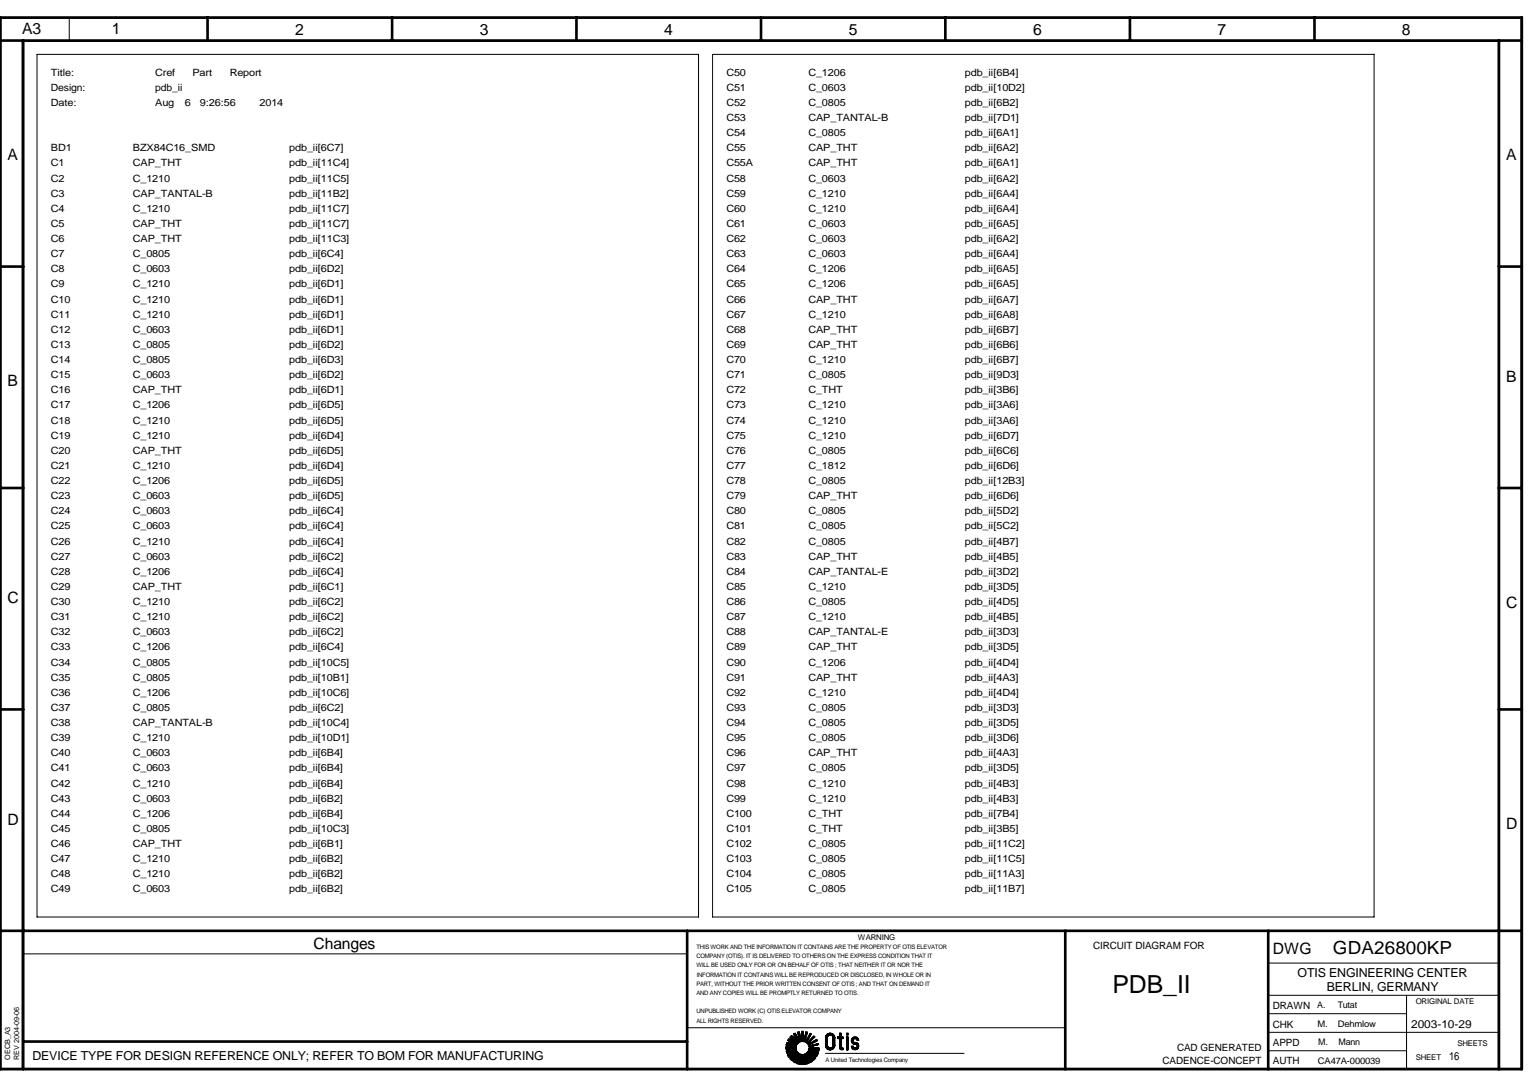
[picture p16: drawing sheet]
<svg xmlns="http://www.w3.org/2000/svg" width="297mm" height="210mm" viewBox="0 0 297 210" stroke-linecap="round" stroke-linejoin="round" font-family="sans-serif">
<defs><g id="words">
<text font-size="4.8" x="214.8" y="191.8">PDB_II</text>
<text font-size="3.5" x="257.4" y="184.2">GDA26800KP</text>
<g font-size="3">
<text x="4.3" y="6.6">A3</text>
<text x="21.6" y="6.6">1</text>
<text x="57" y="6.7">2</text>
<text x="92.7" y="6.7">3</text>
<text x="128.3" y="6.7">4</text>
<text x="163.9" y="6.7">5</text>
<text x="199.5" y="6.7">6</text>
<text x="235.2" y="6.7">7</text>
<text x="270.8" y="6.7">8</text>
<text x="1.4" y="30.9">A</text>
<text x="290.9" y="30.9">A</text>
<text x="1.4" y="74.6">B</text>
<text x="290.9" y="73.7">B</text>
<text x="1.4" y="116.5">C</text>
<text x="290.9" y="117.3">C</text>
<text x="1.4" y="159.2">D</text>
<text x="290.9" y="160.1">D</text>
<text x="60.6" y="183.3">Changes</text>
<text x="245.8" y="184.1">DWG</text>
</g>
<g font-size="2.4">
<text x="250.6" y="188.6">OTIS ENGINEERING CENTER</text>
<text x="256.2" y="191.3">BERLIN, GERMANY</text>
<text x="6.3" y="204.7">DEVICE TYPE FOR DESIGN REFERENCE ONLY; REFER TO BOM FOR MANUFACTURING</text>
</g>
<g font-size="2.2">
<text x="272.5" y="198.5">2003-10-29</text>
<text x="279.9" y="204.7">16</text>
</g>
<g font-size="1.9">
<text x="9.8" y="17.5">Design:</text>
<text x="9.8" y="14.6">Title:</text>
<text x="30" y="14.6">Cref</text>
<text x="30" y="17.5">pdb_ii</text>
<text x="37.2" y="14.6">Part</text>
<text x="44.4" y="14.6">Report</text>
<text x="140.3" y="17.5">C51</text>
<text x="140.3" y="14.6">C50</text>
<text x="156.1" y="17.5">C_0603</text>
<text x="156.1" y="14.6">C_1206</text>
<text x="186.3" y="17.5">pdb_ii[10D2]</text>
<text x="186.3" y="14.6">pdb_ii[6B4]</text>
<text x="9.8" y="20.4">Date:</text>
<text x="30" y="20.4">Aug</text>
<text x="35.7" y="20.4">6</text>
<text x="38.6" y="20.4">9:26:56</text>
<text x="50.1" y="20.4">2014</text>
<text x="140.3" y="23.4">C53</text>
<text x="140.3" y="20.4">C52</text>
<text x="156.1" y="23.4">CAP_TANTAL-B</text>
<text x="156.1" y="20.4">C_0805</text>
<text x="186.3" y="23.4">pdb_ii[7D1]</text>
<text x="186.3" y="20.4">pdb_ii[6B2]</text>
<text x="9.8" y="29.2">BD1</text>
<text x="25.7" y="29.2">BZX84C16_SMD</text>
<text x="55.9" y="29.2">pdb_ii[6C7]</text>
<text x="140.3" y="29.2">C55</text>
<text x="140.3" y="26.3">C54</text>
<text x="156.1" y="29.2">CAP_THT</text>
<text x="156.1" y="26.3">C_0805</text>
<text x="186.3" y="29.2">pdb_ii[6A2]</text>
<text x="186.3" y="26.3">pdb_ii[6A1]</text>
<text x="9.8" y="35.1">C2</text>
<text x="9.8" y="32.1">C1</text>
<text x="25.7" y="35.1">C_1210</text>
<text x="25.7" y="32.1">CAP_THT</text>
<text x="55.9" y="32.1">pdb_ii[11C4]</text>
<text x="55.9" y="35.1">pdb_ii[11C5]</text>
<text x="140.3" y="35.1">C58</text>
<text x="140.3" y="32.1">C55A</text>
<text x="156.1" y="35.1">C_0603</text>
<text x="156.1" y="32.1">CAP_THT</text>
<text x="186.3" y="32.1">pdb_ii[6A1]</text>
<text x="186.3" y="35.1">pdb_ii[6A2]</text>
<text x="9.8" y="40.9">C4</text>
<text x="9.8" y="38">C3</text>
<text x="25.7" y="40.9">C_1210</text>
<text x="25.7" y="38">CAP_TANTAL-B</text>
<text x="55.9" y="38">pdb_ii[11B2]</text>
<text x="55.9" y="40.9">pdb_ii[11C7]</text>
<text x="140.3" y="40.9">C60</text>
<text x="140.3" y="38">C59</text>
<text x="156.1" y="40.9">C_1210</text>
<text x="156.1" y="38">C_1210</text>
<text x="186.3" y="40.9">pdb_ii[6A4]</text>
<text x="186.3" y="38">pdb_ii[6A4]</text>
<text x="9.8" y="46.7">C6</text>
<text x="9.8" y="43.8">C5</text>
<text x="25.7" y="46.7">CAP_THT</text>
<text x="25.7" y="43.8">CAP_THT</text>
<text x="55.9" y="46.7">pdb_ii[11C3]</text>
<text x="55.9" y="43.8">pdb_ii[11C7]</text>
<text x="140.3" y="46.7">C62</text>
<text x="140.3" y="43.8">C61</text>
<text x="156.1" y="46.7">C_0603</text>
<text x="156.1" y="43.8">C_0603</text>
<text x="186.3" y="46.7">pdb_ii[6A2]</text>
<text x="186.3" y="43.8">pdb_ii[6A5]</text>
<text x="9.8" y="52.6">C8</text>
<text x="9.8" y="49.7">C7</text>
<text x="25.7" y="52.6">C_0603</text>
<text x="25.7" y="49.7">C_0805</text>
<text x="55.9" y="52.6">pdb_ii[6D2]</text>
<text x="55.9" y="49.7">pdb_ii[6C4]</text>
<text x="140.3" y="52.6">C64</text>
<text x="140.3" y="49.7">C63</text>
<text x="156.1" y="52.6">C_1206</text>
<text x="156.1" y="49.7">C_0603</text>
<text x="186.3" y="52.6">pdb_ii[6A5]</text>
<text x="186.3" y="49.7">pdb_ii[6A4]</text>
<text x="9.8" y="58.4">C10</text>
<text x="9.8" y="55.5">C9</text>
<text x="25.7" y="58.4">C_1210</text>
<text x="25.7" y="55.5">C_1210</text>
<text x="55.9" y="58.4">pdb_ii[6D1]</text>
<text x="55.9" y="55.5">pdb_ii[6D1]</text>
<text x="140.3" y="58.4">C66</text>
<text x="140.3" y="55.5">C65</text>
<text x="156.1" y="58.4">CAP_THT</text>
<text x="156.1" y="55.5">C_1206</text>
<text x="186.3" y="58.4">pdb_ii[6A7]</text>
<text x="186.3" y="55.5">pdb_ii[6A5]</text>
<text x="9.8" y="64.3">C12</text>
<text x="9.8" y="61.3">C11</text>
<text x="25.7" y="64.3">C_0603</text>
<text x="25.7" y="61.3">C_1210</text>
<text x="55.9" y="64.3">pdb_ii[6D1]</text>
<text x="55.9" y="61.3">pdb_ii[6D1]</text>
<text x="140.3" y="64.3">C68</text>
<text x="140.3" y="61.3">C67</text>
<text x="156.1" y="64.3">CAP_THT</text>
<text x="156.1" y="61.3">C_1210</text>
<text x="186.3" y="64.3">pdb_ii[6B7]</text>
<text x="186.3" y="61.3">pdb_ii[6A8]</text>
<text x="9.8" y="70.1">C14</text>
<text x="9.8" y="67.2">C13</text>
<text x="25.7" y="70.1">C_0805</text>
<text x="25.7" y="67.2">C_0805</text>
<text x="55.9" y="70.1">pdb_ii[6D3]</text>
<text x="55.9" y="67.2">pdb_ii[6D2]</text>
<text x="140.3" y="70.1">C70</text>
<text x="140.3" y="67.2">C69</text>
<text x="156.1" y="70.1">C_1210</text>
<text x="156.1" y="67.2">CAP_THT</text>
<text x="186.3" y="67.2">pdb_ii[6B6]</text>
<text x="186.3" y="70.1">pdb_ii[6B7]</text>
<text x="9.8" y="75.9">C16</text>
<text x="9.8" y="73">C15</text>
<text x="25.7" y="75.9">CAP_THT</text>
<text x="25.7" y="73">C_0603</text>
<text x="55.9" y="75.9">pdb_ii[6D1]</text>
<text x="55.9" y="73">pdb_ii[6D2]</text>
<text x="140.3" y="75.9">C72</text>
<text x="140.3" y="73">C71</text>
<text x="156.1" y="75.9">C_THT</text>
<text x="156.1" y="73">C_0805</text>
<text x="186.3" y="75.9">pdb_ii[3B6]</text>
<text x="186.3" y="73">pdb_ii[9D3]</text>
<text x="9.8" y="81.8">C18</text>
<text x="9.8" y="78.9">C17</text>
<text x="25.7" y="81.8">C_1210</text>
<text x="25.7" y="78.9">C_1206</text>
<text x="55.9" y="81.8">pdb_ii[6D5]</text>
<text x="55.9" y="78.9">pdb_ii[6D5]</text>
<text x="140.3" y="81.8">C74</text>
<text x="140.3" y="78.9">C73</text>
<text x="156.1" y="81.8">C_1210</text>
<text x="156.1" y="78.9">C_1210</text>
<text x="186.3" y="81.8">pdb_ii[3A6]</text>
<text x="186.3" y="78.9">pdb_ii[3A6]</text>
<text x="9.8" y="87.6">C20</text>
<text x="9.8" y="84.7">C19</text>
<text x="25.7" y="87.6">CAP_THT</text>
<text x="25.7" y="84.7">C_1210</text>
<text x="55.9" y="87.6">pdb_ii[6D5]</text>
<text x="55.9" y="84.7">pdb_ii[6D4]</text>
<text x="140.3" y="87.6">C76</text>
<text x="140.3" y="84.7">C75</text>
<text x="156.1" y="87.6">C_0805</text>
<text x="156.1" y="84.7">C_1210</text>
<text x="186.3" y="87.6">pdb_ii[6C6]</text>
<text x="186.3" y="84.7">pdb_ii[6D7]</text>
<text x="9.8" y="93.5">C22</text>
<text x="9.8" y="90.6">C21</text>
<text x="25.7" y="93.5">C_1206</text>
<text x="25.7" y="90.6">C_1210</text>
<text x="55.9" y="93.5">pdb_ii[6D5]</text>
<text x="55.9" y="90.6">pdb_ii[6D4]</text>
<text x="140.3" y="93.5">C78</text>
<text x="140.3" y="90.6">C77</text>
<text x="156.1" y="93.5">C_0805</text>
<text x="156.1" y="90.6">C_1812</text>
<text x="186.3" y="93.5">pdb_ii[12B3]</text>
<text x="186.3" y="90.6">pdb_ii[6D6]</text>
<text x="9.8" y="99.3">C24</text>
<text x="9.8" y="96.4">C23</text>
<text x="25.7" y="99.3">C_0603</text>
<text x="25.7" y="96.4">C_0603</text>
<text x="55.9" y="99.3">pdb_ii[6C4]</text>
<text x="55.9" y="96.4">pdb_ii[6D5]</text>
<text x="140.3" y="99.3">C80</text>
<text x="140.3" y="96.4">C79</text>
<text x="156.1" y="99.3">C_0805</text>
<text x="156.1" y="96.4">CAP_THT</text>
<text x="186.3" y="96.4">pdb_ii[6D6]</text>
<text x="186.3" y="99.3">pdb_ii[5D2]</text>
<text x="9.8" y="105.2">C26</text>
<text x="9.8" y="102.2">C25</text>
<text x="25.7" y="105.2">C_1210</text>
<text x="25.7" y="102.2">C_0603</text>
<text x="55.9" y="105.2">pdb_ii[6C4]</text>
<text x="55.9" y="102.2">pdb_ii[6C4]</text>
<text x="140.3" y="105.2">C82</text>
<text x="140.3" y="102.2">C81</text>
<text x="156.1" y="105.2">C_0805</text>
<text x="156.1" y="102.2">C_0805</text>
<text x="186.3" y="105.2">pdb_ii[4B7]</text>
<text x="186.3" y="102.2">pdb_ii[5C2]</text>
<text x="9.8" y="113.9">C29</text>
<text x="9.8" y="111">C28</text>
<text x="9.8" y="108.1">C27</text>
<text x="25.7" y="113.9">CAP_THT</text>
<text x="25.7" y="111">C_1206</text>
<text x="25.7" y="108.1">C_0603</text>
<text x="55.9" y="113.9">pdb_ii[6C1]</text>
<text x="55.9" y="111">pdb_ii[6C4]</text>
<text x="55.9" y="108.1">pdb_ii[6C2]</text>
<text x="140.3" y="113.9">C85</text>
<text x="140.3" y="111">C84</text>
<text x="140.3" y="108.1">C83</text>
<text x="156.1" y="113.9">C_1210</text>
<text x="156.1" y="111">CAP_TANTAL-E</text>
<text x="156.1" y="108.1">CAP_THT</text>
<text x="186.3" y="108.1">pdb_ii[4B5]</text>
<text x="186.3" y="111">pdb_ii[3D2]</text>
<text x="186.3" y="113.9">pdb_ii[3D5]</text>
<text x="9.8" y="119.8">C31</text>
<text x="9.8" y="116.8">C30</text>
<text x="25.7" y="119.8">C_1210</text>
<text x="25.7" y="116.8">C_1210</text>
<text x="55.9" y="119.8">pdb_ii[6C2]</text>
<text x="55.9" y="116.8">pdb_ii[6C2]</text>
<text x="140.3" y="119.8">C87</text>
<text x="140.3" y="116.8">C86</text>
<text x="156.1" y="119.8">C_1210</text>
<text x="156.1" y="116.8">C_0805</text>
<text x="186.3" y="119.8">pdb_ii[4B5]</text>
<text x="186.3" y="116.8">pdb_ii[4D5]</text>
<text x="9.8" y="125.6">C33</text>
<text x="9.8" y="122.7">C32</text>
<text x="25.7" y="125.6">C_1206</text>
<text x="25.7" y="122.7">C_0603</text>
<text x="55.9" y="125.6">pdb_ii[6C4]</text>
<text x="55.9" y="122.7">pdb_ii[6C2]</text>
<text x="140.3" y="125.6">C89</text>
<text x="140.3" y="122.7">C88</text>
<text x="156.1" y="125.6">CAP_THT</text>
<text x="156.1" y="122.7">CAP_TANTAL-E</text>
<text x="186.3" y="125.6">pdb_ii[3D5]</text>
<text x="186.3" y="122.7">pdb_ii[3D3]</text>
<text x="9.8" y="131.4">C35</text>
<text x="9.8" y="128.5">C34</text>
<text x="25.7" y="131.4">C_0805</text>
<text x="25.7" y="128.5">C_0805</text>
<text x="55.9" y="131.4">pdb_ii[10B1]</text>
<text x="55.9" y="128.5">pdb_ii[10C5]</text>
<text x="140.3" y="131.4">C91</text>
<text x="140.3" y="128.5">C90</text>
<text x="156.1" y="131.4">CAP_THT</text>
<text x="156.1" y="128.5">C_1206</text>
<text x="186.3" y="131.4">pdb_ii[4A3]</text>
<text x="186.3" y="128.5">pdb_ii[4D4]</text>
<text x="9.8" y="137.3">C37</text>
<text x="9.8" y="134.4">C36</text>
<text x="25.7" y="137.3">C_0805</text>
<text x="25.7" y="134.4">C_1206</text>
<text x="55.9" y="137.3">pdb_ii[6C2]</text>
<text x="55.9" y="134.4">pdb_ii[10C6]</text>
<text x="140.3" y="137.3">C93</text>
<text x="140.3" y="134.4">C92</text>
<text x="156.1" y="137.3">C_0805</text>
<text x="156.1" y="134.4">C_1210</text>
<text x="186.3" y="137.3">pdb_ii[3D3]</text>
<text x="186.3" y="134.4">pdb_ii[4D4]</text>
<text x="9.8" y="143.1">C39</text>
<text x="9.8" y="140.2">C38</text>
<text x="25.7" y="143.1">C_1210</text>
<text x="25.7" y="140.2">CAP_TANTAL-B</text>
<text x="55.9" y="140.2">pdb_ii[10C4]</text>
<text x="55.9" y="143.1">pdb_ii[10D1]</text>
<text x="140.3" y="143.1">C95</text>
<text x="140.3" y="140.2">C94</text>
<text x="156.1" y="143.1">C_0805</text>
<text x="156.1" y="140.2">C_0805</text>
<text x="186.3" y="143.1">pdb_ii[3D6]</text>
<text x="186.3" y="140.2">pdb_ii[3D5]</text>
<text x="9.8" y="149">C41</text>
<text x="9.8" y="146">C40</text>
<text x="25.7" y="149">C_0603</text>
<text x="25.7" y="146">C_0603</text>
<text x="55.9" y="149">pdb_ii[6B4]</text>
<text x="55.9" y="146">pdb_ii[6B4]</text>
<text x="140.3" y="149">C97</text>
<text x="140.3" y="146">C96</text>
<text x="156.1" y="149">C_0805</text>
<text x="156.1" y="146">CAP_THT</text>
<text x="186.3" y="146">pdb_ii[4A3]</text>
<text x="186.3" y="149">pdb_ii[3D5]</text>
<text x="9.8" y="154.8">C43</text>
<text x="9.8" y="151.9">C42</text>
<text x="25.7" y="154.8">C_0603</text>
<text x="25.7" y="151.9">C_1210</text>
<text x="55.9" y="154.8">pdb_ii[6B2]</text>
<text x="55.9" y="151.9">pdb_ii[6B4]</text>
<text x="140.3" y="154.8">C99</text>
<text x="140.3" y="151.9">C98</text>
<text x="156.1" y="154.8">C_1210</text>
<text x="156.1" y="151.9">C_1210</text>
<text x="186.3" y="154.8">pdb_ii[4B3]</text>
<text x="186.3" y="151.9">pdb_ii[4B3]</text>
<text x="9.8" y="160.7">C45</text>
<text x="9.8" y="157.7">C44</text>
<text x="25.7" y="160.7">C_0805</text>
<text x="25.7" y="157.7">C_1206</text>
<text x="55.9" y="160.7">pdb_ii[10C3]</text>
<text x="55.9" y="157.7">pdb_ii[6B4]</text>
<text x="140.3" y="160.7">C101</text>
<text x="140.3" y="157.7">C100</text>
<text x="156.1" y="160.7">C_THT</text>
<text x="156.1" y="157.7">C_THT</text>
<text x="186.3" y="160.7">pdb_ii[3B5]</text>
<text x="186.3" y="157.7">pdb_ii[7B4]</text>
<text x="9.8" y="166.5">C47</text>
<text x="9.8" y="163.6">C46</text>
<text x="25.7" y="166.5">C_1210</text>
<text x="25.7" y="163.6">CAP_THT</text>
<text x="55.9" y="163.6">pdb_ii[6B1]</text>
<text x="55.9" y="166.5">pdb_ii[6B2]</text>
<text x="140.3" y="166.5">C103</text>
<text x="140.3" y="163.6">C102</text>
<text x="156.1" y="166.5">C_0805</text>
<text x="156.1" y="163.6">C_0805</text>
<text x="186.3" y="166.5">pdb_ii[11C5]</text>
<text x="186.3" y="163.6">pdb_ii[11C2]</text>
<text x="9.8" y="172.3">C49</text>
<text x="9.8" y="169.4">C48</text>
<text x="25.7" y="172.3">C_0603</text>
<text x="25.7" y="169.4">C_1210</text>
<text x="55.9" y="172.3">pdb_ii[6B2]</text>
<text x="55.9" y="169.4">pdb_ii[6B2]</text>
<text x="140.3" y="172.3">C105</text>
<text x="140.3" y="169.4">C104</text>
<text x="156.1" y="172.3">C_0805</text>
<text x="156.1" y="169.4">C_0805</text>
<text x="186.3" y="172.3">pdb_ii[11B7]</text>
<text x="186.3" y="169.4">pdb_ii[11A3]</text>
<text x="211.1" y="183.3">CIRCUIT DIAGRAM FOR</text>
<text x="245.8" y="194.8">DRAWN</text>
<text x="227.3" y="202.9">CAD GENERATED</text>
<text x="245.8" y="198.4">CHK</text>
<text x="245.8" y="202">APPD</text>
<text x="224.5" y="205.5">CADENCE-CONCEPT</text>
<text x="245.8" y="205.5">AUTH</text>
</g>
<g font-size="1.7">
<text x="254.4" y="194.7">A.</text>
<text x="258.4" y="194.7">Tutat</text>
<text x="254.5" y="198.3">M.</text>
<text x="254.6" y="201.8">M.</text>
<text x="258.4" y="198.3">Dehmlow</text>
<text x="258.5" y="201.8">Mann</text>
<text x="254.5" y="205.4">CA47A-000039</text>
</g>
<g font-size="1.5">
<text x="165.7" y="181.5">WARNING</text>
<text x="273.4" y="193.9">ORIGINAL DATE</text>
<text x="281.5" y="202">SHEETS</text>
<text x="273.4" y="204.6">SHEET</text>
</g>
<g font-size="1.4">
<text x="1.9" y="204.7" transform="rotate(-90 1.9 204.7)">OECB_A3</text>
<text x="3.7" y="204.7" transform="rotate(-90 3.7 204.7)">REV 2004-09-06</text>
</g>
<g font-size="1.2">
<text x="134.5" y="185">COMPANY (OTIS). IT IS DELIVERED TO OTHERS ON THE EXPRESS CONDITION THAT IT</text>
<text x="134.5" y="183.3">THIS WORK AND THE INFORMATION IT CONTAINS ARE THE PROPERTY OF OTIS ELEVATOR</text>
<text x="134.5" y="190.4">PART, WITHOUT THE PRIOR WRITTEN CONSENT OF OTIS ; AND THAT ON DEMAND IT</text>
<text x="134.5" y="186.8">WILL BE USED ONLY FOR OR ON BEHALF OF OTIS ; THAT NEITHER IT OR NOR THE</text>
<text x="134.6" y="188.6">INFORMATION IT CONTAINS WILL BE REPRODUCED OR DISCLOSED, IN WHOLE OR IN</text>
<text x="134.5" y="192.2">AND ANY COPIES WILL BE PROMPTLY RETURNED TO OTIS.</text>
<text x="134.5" y="195.7">UNPUBLISHED WORK (C) OTIS ELEVATOR COMPANY</text>
<text x="134.5" y="197.5">ALL RIGHTS RESERVED.</text>
<text x="159.4" y="205.1">A United Technologies Company</text>
</g>
</g></defs>
<g fill="none" stroke="#000" stroke-width=".51">
<path d="M0 3.4h293.9v203.1h-293.9zM0 7.8h293.9M4.5 7.8v198.7M40.1 3.4v4.4M75.7 3.4v4.4M111.3 3.4v4.4M147 3.4v4.4M182.6 3.4v4.4M218.2 3.4v4.4M253.9 3.4v4.4M289.5 7.8v198.7M0 51.5h4.5"/>
<path d="M289.5 51.5h4.4M0 94.2h4.5M289.5 94.2h4.4M0 137h4.5M289.5 137h4.4M0 179.7h293.9M132.7 179.7v26.8M205.7 179.7v26.8M244.9 179.7v26.8M4.5 201.1h128.2"/>
</g>
<g fill="none" stroke="#000" stroke-width=".19">
<path d="M.2 3.6h293.5v202.7h-293.5zM7.2 10.5h127.7v166.6h-127.7zM13.4 3.4v4.4M137.6 10.5h127.8v166.6h-127.8zM4.5 184.2h128.2M132.7 198.5h73M153.2 199.6l.9 1.6-1.2-1.2M153.3 199.7h.4M153.3 199.6h.4M153.3 199.8h.5M153.4 199.6h.2M153.4 199.9h.4"/>
<path d="M153.4 200h.4M153.5 199.6h.1M153.5 199.5h.1M154 199.3h.4M154 199.4h.4M154.1 199.6h.4M154.1 199.6h.3M154.1 199.5h.3M154.1 199.7h.4M154.2 199.3h.1M154.2 199.8h.3M154.2 199.9h.3"/>
<path d="M154.2 200h.3M154.3 199.3h-.3l.5 1.8-.9-1.6M154.8 199.7h.3M154.8 199.6h.3M154.8 199.5h.3M154.8 199.3h.3M154.8 199.4h.3M154.8 199.2h.3M154.8 199.1v1.9l-.5-1.8M154.8 199.8h.3M154.8 199.9h.3M154.8 200h.3"/>
<path d="M154.9 199.1h.2v2M155.5 199.9h.3M155.5 200h.3M155.5 199.8h.3M155.6 199.7h.2M155.6 199.6h.2M155.6 199.6h.3M155.6 199.5h.3M155.6 199.3h.4M155.6 199.4h.3M155.7 199.3h.1M155.7 199.3h.2"/>
<path d="M155.7 199.2l-.5 1.9M156 199.3l-.6 1.8h-1.9M156.2 199.9h.3M156.2 200h.3M156.3 199.8h.3M156.3 199.9h.3M156.3 199.9h.2M156.3 199.8h.4M156.4 199.7h.3M156.4 199.6h.3l-1 1.7M156.4 199.6h.3M156.5 199.6h.1"/>
<path d="M156.5 199.5l-1 1.7h.2M159.6 199.9l-.1 .2M159.6 200h.4M159.6 199.9l-.1 .1h.5M159.6 199.9h.5M159.6 199.8l1.4 .1M159.6 199.9h1.4M159.7 199.8l-.1 .1M159.7 199.7l1.2 .1zM159.8 199.6h1M159.9 199.6h.9M159.9 199.6l-.1 .1"/>
<path d="M160 199.6h.7M160.1 199.6h.4M160.6 199.9l.5 .1M160.6 199.9h.5M160.7 200h.4M160.7 199.6l.1 .1M161 199.9l.2 .3M162.1 199.5v2.7h.4v-2.7M162.2 199.5v2.7M162.3 199.5v2.7M162.4 199.5v2.7M163.5 199.5v.4"/>
<path d="M163.6 199.5v.4M163.7 199.5v.4M163.8 199.5v.4M244.9 199.3h44.6M244.9 192.2h44.6M244.9 186h44.6M244.9 195.7h26.7M271.6 192.2v14.3M4.3 206.5v-198.5h285.3v198.5M151.8 202.6h2M151.8 202.1h2M151.8 202.2h2"/>
<path d="M151.8 202.3h2M151.8 202.4h2M151.8 202.5h2M151.8 201.7h2.2M151.8 201.8h2.1M151.8 201.7h2.1M151.8 201.6h1.4M151.8 203.1h2.2M151.8 203h2.1M151.9 201.5h.9M151.9 201.6h1.2M151.9 201.5h.8"/>
<path d="M151.9 203.1h2.1M151.9 203.2h2.1M151.9 203.3h.4M151.9 201.4h.3M151.9 201.4h.5M151.9 203.2h.7M151.9 203.3h.6M152 203.4h.1M152 203.4l1.2-.3-1.1 .7h1M152.1 200.9l1.4 .8-1.5-.4M152.1 200.9h.8M152.1 203.8h.8"/>
<path d="M152.1 202.9h1.7M152.1 203.8h.9M152.2 200.8h.5M152.2 200.9h.6M152.2 203.9h.7M152.2 203.7h1M152.2 200.7h.5M152.2 200.7h.4M152.2 201h.8M152.2 201h.9M152.2 204h.5M152.2 204h.4"/>
<path d="M152.2 202.9h1.6M152.3 200.7h.2M152.3 204.1h.2M152.3 203.6h5.6M152.3 200.6h.1M152.3 201h.8M152.3 204.1h.1M152.4 201.9h1.4M152.4 204.2l1-.6-.8 .9h.7M152.4 201.1h.8M152.4 203.6h2.3M152.5 201.1l.9 .1"/>
<path d="M152.5 201.9h1.3M152.5 202.8h1.3M152.6 203.5h1.9M152.6 200.2h.5M152.6 204.5h.6M152.6 204.4h.7M152.6 203.5h1.8M152.7 200.2h.4M152.7 200.3h.5M152.7 201.2h.8M152.7 204.4h.7M152.7 202.7h1.1"/>
<path d="M152.7 200.4h.6M152.7 200.1h.3M152.7 201.3h.8M152.7 202h1.1M152.7 204.3h.8M152.7 203.4h1.6M152.7 204.3h.7M152.7 200.4l.7 .1M152.7 204.6h.4M152.8 200h.1M152.8 201.3h.8M152.8 204.7h.3"/>
<path d="M152.8 204.3h4.7M152.8 204.7h.2M152.8 203.4h1.5M152.8 204.2h4.6M152.9 203.3h1.3M152.9 202h.9M152.9 204.8h.1M152.9 204.1h4.5M152.9 202.7h.9M152.9 200.6h.6M152.9 200.5h.6M152.9 201.4h1.4"/>
<path d="M152.9 204.8l.7-.7-.4 .9M152.9 203.3h1.2M152.9 204h4.4M153 200.7h.6M153 201.4h1.2M153 204h4.3M153 203.2h1.1M153 202.1h.8M153 204h4.2M153.1 202.6h.7M153.1 201.5h1M153.1 203.9h4.1"/>
<path d="M153.1 200.7h.6M153.1 200.8h.7M153.1 203.8h4.8M153.2 204.6h-.5M153.2 200.3h-.6l1.2 1.1-1.5-.8M153.2 200.9h.6M153.2 201.5h.8M153.2 202.6l-1.4 .3h2.1M153.2 205h.6M153.2 203.8h4.7M153.2 200.9h.7M153.2 201.6h.8"/>
<path d="M153.2 204.9h.6M153.2 203.7h4.7M153.3 204.8h.6M153.3 205.1h.5M153.3 204.9h.6M153.3 203.7h4.6M153.3 201h.6M153.3 204.8h.7M153.4 201h.6M153.4 204.6h3.3M153.4 204.7h3.3M153.4 204.7h.6"/>
<path d="M153.4 205.1h.3M153.4 201.6h.6M153.4 201h1.7M153.4 204.5h3.2M153.5 200h.4M153.5 201.1h1.9M153.5 205.2h.2M153.5 200.1h.4M153.5 204.5h3.1M153.5 204.4h3.1M153.5 200.2h.5M153.5 204.3h4"/>
<path d="M153.5 204.4h3M153.6 200.2h.4M153.6 200.3h.4M153.6 201.2h.9M153.6 205.2l.5-.7-.2 .9M153.6 201.3h.8M153.7 200.4h.4M153.7 200.4h.3M153.7 201.3h.6M153.7 200.4l.4 .1M153.8 200.6h.4M153.8 200.5h.4"/>
<path d="M153.8 200.7h.4M153.8 200.7h.5M153.9 200.7h.4M153.9 201.8h-2.1l1.6 .3M153.9 205.4h.6M153.9 200.8h.4M153.9 205.2h.6M153.9 205.3h.6M154 200.9h.4M154 200.9h.3M154 205.1h.5M154 205.2h.5"/>
<path d="M154 205h.6M154 205.1h.6M154 201h1.1M154 204.8h2.8M154 205.4h.5M154 204.8h2M154 204.9h.6M154.1 204.7h2.6M154.2 200h.4M154.3 200.2h.3M154.3 200.1h.3M154.3 200.3h.3"/>
<path d="M154.3 200.4h.4M154.3 200.4h.3M154.3 205.5h.1M154.3 200.6h.4M154.3 200.5h.4M154.4 200.7h.3M154.4 200.6h.3M154.4 200.8h.3M154.4 200.9h.7M154.4 205.5l.3-.8v.9M154.5 200.9h.6M154.7 205.2h.6"/>
<path d="M154.7 205.1h.6M154.7 205.5h.6M154.7 205.4h.6M154.7 204.9h1.3M154.7 205h.6M154.7 205.3h.6M154.8 200.6h.3M154.8 200.5h.3M154.8 200.4h.3M154.8 200.7h.3M154.8 200.2h.3M154.8 200.1h.3"/>
<path d="M154.8 200.3h.3M154.8 200.8h.3M154.9 205.6h.2M155.2 200.9h.3M155.2 201h.3M155.2 201h.2M155.3 200.8h.2M155.3 200.9h.2M155.3 200.7h.2M155.3 200.7h.3M155.4 200.6h.2M155.4 200.5h.2"/>
<path d="M155.4 205h.6M155.4 200.4h.2M155.4 200.4h.3M155.4 200.3h.3M155.4 200.2h.3M155.4 205.1h.6M155.4 205.2h.7M155.4 200.1h.3M155.5 205.3h.6M155.5 205.4h.6M155.5 203.5h2.5M155.5 205.4h.5"/>
<path d="M155.6 201.2h.2M155.6 201.3h.1M155.6 205.5h.1M155.6 205.5l-.3-.7v.8M155.6 203.5h2.4M155.6 201h.3M155.6 201.1h.2M155.6 203.4h2.4M155.7 201h.2M155.7 200.9h.3M155.7 200.8h.3M155.8 203.3h2.1"/>
<path d="M155.8 200.7h.3M155.8 201.4h.4M155.8 201.5h.3M155.9 200.6h.3M155.9 200.6h.2M155.9 203.2h1.9M155.9 200.5h.3M155.9 201.3h.3M155.9 203.2h1.8M156 201.3h.2M156 201.5h.1M156 200.4h.3"/>
<path d="M156 201.3h.3M156 203.1h2.1M156 200.3h.3M156 201.2h.3M156 204.8h.8M156.1 200.3h.2M156.1 200.2h.3M156.1 201.8h.2M156.1 201.7h.2M156.1 204.9h.7M156.1 202.9h2M156.1 203h2"/>
<path d="M156.1 205h.7M156.1 202.9h2.1M156.1 201.6h.4M156.2 200.1h.3M156.2 201.1h.3M156.2 202.8h2M156.2 205h.6M156.2 202.6h2M156.2 202.7h2M156.2 201h.3M156.2 202.1h.6M156.2 202.1h.3"/>
<path d="M156.2 201.6h.4M156.2 205.1h.5M156.2 205.1h.4M156.2 202.4h2M156.2 202.5h2M156.3 200.9h.4M156.3 201h.3M156.3 205.2h.1M156.3 201.5h.4M156.3 205.2h.2M156.3 202h.8M156.3 205.3l-.4-.6 .2 .7"/>
<path d="M156.4 200.9h.3M156.4 201.1l-.3 .1M156.5 200.7h.3M156.5 200.7h.4M156.5 201.4h.4M156.5 201.9h.8M156.5 201.4h.6M156.6 200.7h.3M156.6 201.9h.8M156.6 200.6h.4M156.6 204.4h.9M156.7 200.6h.3"/>
<path d="M156.7 204.4h.7M156.7 200.5h.3M156.7 201.3h.5M156.7 201.3h.4M156.7 204.5h.7M156.8 200.8h-.4M156.8 201.3h.5M156.8 200.4h.4M156.8 201.5h-.4M156.8 204.6h.5M156.9 200.4h.3M156.9 201.2h.5"/>
<path d="M156.9 200.3h.4M156.9 204.6h.3M157 200.3h.3M157 204.7h.2M157 200.2h.4l-1.4 1.4M157 204.8h.1l-.6-.5 .4 .6h-.8M157.1 200.2h.2M157.1 200.1h.2M157.1 201.1h.5M157.2 200.4l-.5 .1M157.2 201h.5M157.2 200l-1.4 1.4h.3"/>
<path d="M157.2 201.8h.7M157.2 201h.6M157.3 203.9h.5M157.3 201.7h.8l-1.9 .4h.2M157.3 201h.6l-1.7 .8M157.4 200.9h.5M157.4 201.7h.7M157.4 203.1l.6 .3h-2.3M157.5 200.9h.4M157.5 204h.3M157.6 200.8h.2M157.6 201.6h.5"/>
<path d="M157.6 201.1l-.6 .1M157.6 204h.1M157.6 200.7h.2M157.7 201.6h.4M157.7 204l-.6-.2 .5 .5h-4M157.7 200.7l-1.6 1h.3M157.8 201.8h-1.1M157.9 201.5h.2M158 203.5l-2.7 .1M158.1 201.5l-1.9 .5h.8M159.4 200.4h.4v1.4h-.4M159.4 200.4h.4"/>
<path d="M159.4 200.3h.4M159.4 201.9h.4M159.4 203.4h26.8M159.5 200.2v1.9M159.5 200.1v.1M159.5 200.4v1.4M159.5 202.1v.1M159.5 200.2h.3M159.5 200.2h.4M159.5 200.1h.4M159.5 202.1h.4M159.5 202h.3"/>
<path d="M159.5 202.2l.1 .2M159.5 202.1l.4 .1M159.6 200.4v1.4M159.6 202.4h.1M159.6 202.4h1.4M159.6 202.3h.5M159.7 202.5l.1 .1M159.7 200.4v1.4M159.7 202.4h1.3M159.7 202.5h1.2M159.8 202.6h1.1M159.8 200.4v1.4"/>
<path d="M159.9 202.6h.8M160 202.6h.7M160 202.2h-.5l.6 .1M160.1 202.7h.4M160.6 202.3h.5M160.7 200h.5M160.7 202.2h.4M160.7 202.2h.5M160.8 200.2h.4M160.8 200.1h.4M160.8 202.1h.4M160.8 202h.4"/>
<path d="M160.9 200.4h.3v1.4h-.3zM160.9 200.4h.3M160.9 200.3h.3M160.9 201.9h.3M160.9 202h.3M160.9 202.5l-1.1 .1M160.9 200.4v1.4M161 200.4v1.4M161.1 200.4v1.4M161.1 202.3l-.2 .2M161.1 202.2v.1M161.2 202.1l-.1 .1"/>
<path d="M161.2 200.4v1.4M161.2 202v.1M161.2 200.2v1.8M161.8 200.6h1M161.8 200.5h1M161.8 200.4h1M161.8 200.3h1M161.8 200.2h1M162.1 202.2h.4M162.1 202.3h.4M162.1 202.3h.5M162.1 202.4h.7"/>
<path d="M162.2 202.5h.6M162.3 202.6h.5M162.4 202.7h.4M162.5 202.7h.3M163.5 200.2v2.5M163.6 200.2v2.5M163.7 200.2v2.5M163.8 200.2v2.5M164.4 202.1h.4M164.4 200.8h.4M164.4 200.9h.4M164.4 201h.4"/>
<path d="M164.4 201.1h.4M164.4 202h.4M164.5 200.7h.3M164.5 200.7h.4M164.5 201.2h.4M164.5 201.3h.5M164.5 202.2h.3M164.5 202.3h.4M164.5 200.6h.5M164.5 201.3h.7M164.5 201.3h.9M164.5 202.3h.5"/>
<path d="M164.5 200.6h1.2M164.5 200.5h1.2M164.5 201.4h1M164.5 202.4h1.2M164.6 200.5h1.1M164.6 201.4h1M164.6 202.4h1.1M164.6 202.5h1.1M164.6 201.5h1.1M164.7 200.4h.9M164.7 202.6h.9M164.7 201.5h1"/>
<path d="M164.8 202.6h.7M164.8 200.3h.7M164.8 201.6h.9M164.9 202.7h.5M165 201.6h.8M165.1 200.2h.1M165.1 202.7h.1M165.3 200.6h.5M165.3 201.7h.5M165.3 202.3h.5M165.4 200.7h.4M165.4 202.3h.4"/>
<path d="M165.4 201.7h.4M165.4 202.2h.4M165.4 201.8h.4M165.5 200.7h.3M165.5 200.8h.4M165.5 201.8h.4M165.5 200.9h.4M165.5 201.9h.4M165.5 202.1h.4M165.5 202h.4M165.9 202.1l-.4 .1M244.9 202.9h26.7"/>
</g>
<use href="#words"/>
</svg>
